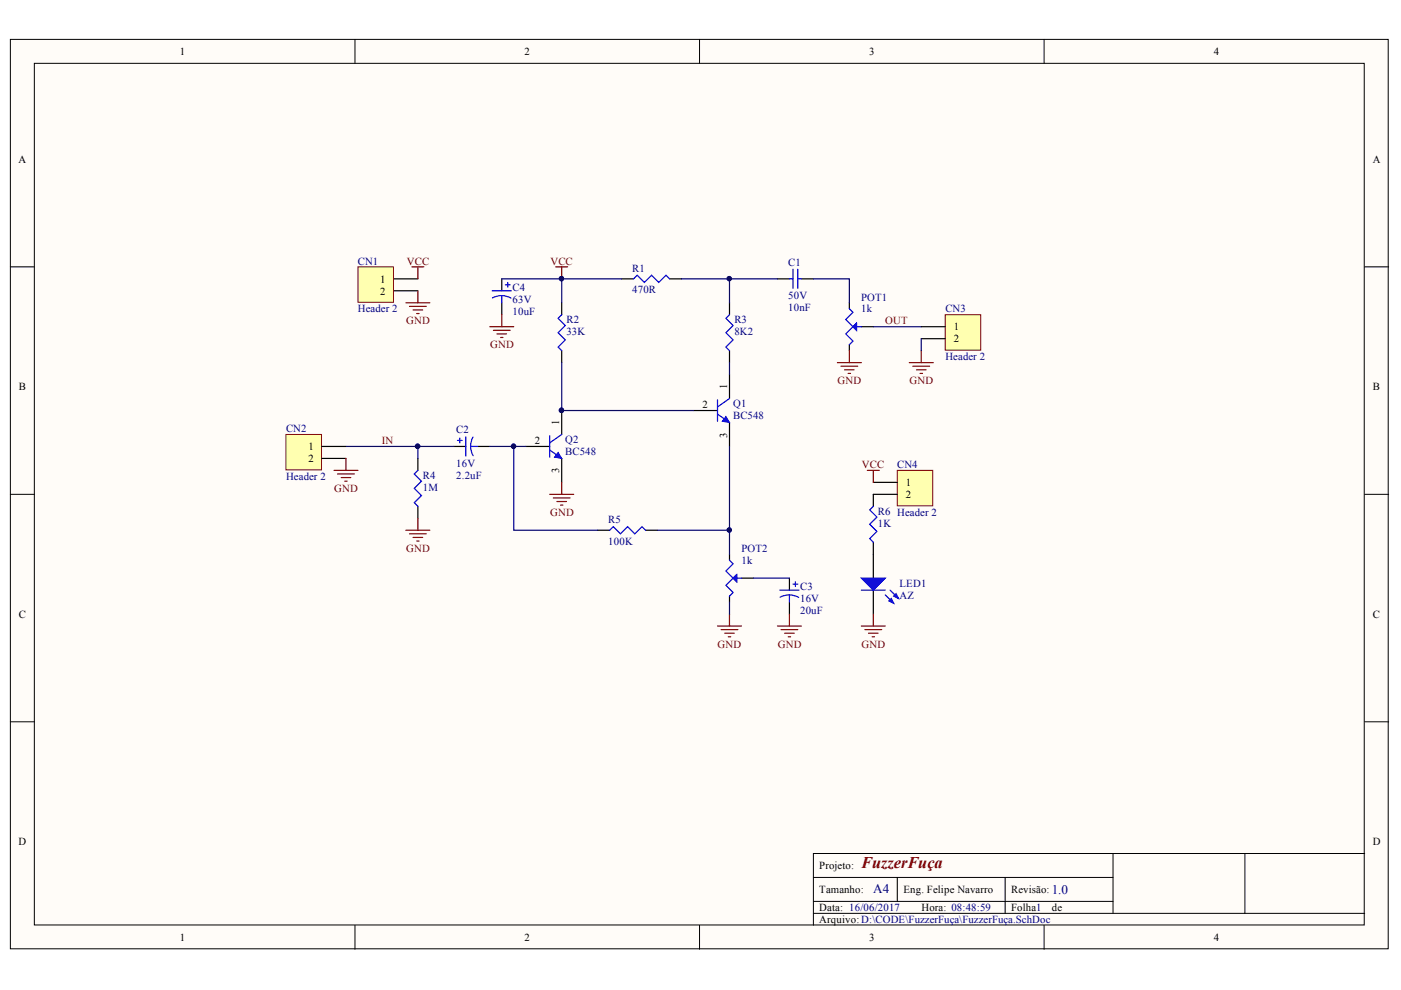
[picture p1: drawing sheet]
<svg xmlns="http://www.w3.org/2000/svg" width="297mm" height="210mm" viewBox="0 0 297 210" stroke-linecap="round" stroke-linejoin="round" font-family="sans-serif">
<defs><g id="words">
<text font-size="3.5" fill="#800000" x="182.6" y="184">FuzzerFuça</text>
<g font-size="2.8" fill="#000080">
<text x="185.1" y="189.3">A4</text>
<text x="223" y="189.5">1.0</text>
</g>
<g font-size="2.3">
<text x="38.1" y="11.7">1</text>
<text x="111.2" y="11.7">2</text>
<text x="184.3" y="11.7">3</text>
<text x="257.4" y="11.7">4</text>
<text x="3.9" y="34.5">A</text>
<text x="291.1" y="34.5">A</text>
<text x="80.6" y="59.9">1</text>
<text x="80.6" y="62.4">2</text>
<text x="202.2" y="70.1">1</text>
<text x="202.2" y="72.6">2</text>
<text x="4" y="82.7">B</text>
<text x="154.2" y="82.5" transform="rotate(-90 154.2 82.5)">1</text>
<text x="291.1" y="82.7">B</text>
<text x="148.9" y="86.5">2</text>
<text x="65.4" y="95.4">1</text>
<text x="113.4" y="94.1">2</text>
<text x="118.6" y="90.1" transform="rotate(-90 118.6 90.1)">1</text>
<text x="154.2" y="92.8" transform="rotate(-90 154.2 92.8)">3</text>
<text x="65.4" y="97.9">2</text>
<text x="118.6" y="100.4" transform="rotate(-90 118.6 100.4)">3</text>
<text x="192.1" y="103">1</text>
<text x="192.1" y="105.6">2</text>
<text x="4" y="131">C</text>
<text x="291.1" y="131">C</text>
<text x="3.9" y="179.2">D</text>
<text x="291.1" y="179.2">D</text>
<text x="173.7" y="184.3">Projeto:</text>
<text x="173.7" y="189.4">Tamanho:</text>
<text x="191.6" y="189.4">Eng. Felipe Navarro</text>
<text x="214.4" y="189.4">Revisão:</text>
<text x="173.7" y="193.2">Data: 16/06/2017</text>
<text x="173.7" y="195.7">Arquivo: D:\CODE\FuzzerFuça\FuzzerFuça.SchDoc</text>
<text x="195.4" y="193.2">Hora: 08:48:59</text>
<text x="214.4" y="193.2">Folha1</text>
<text x="223" y="193.2">de</text>
<text x="38.1" y="199.5">1</text>
<text x="111.2" y="199.5">2</text>
<text x="184.3" y="199.5">3</text>
<text x="257.4" y="199.5">4</text>
</g>
<g font-size="2.3" fill="#000080">
<text x="75.9" y="56.1">CN1</text>
<text x="134" y="57.6">R1</text>
<text x="167.1" y="56.4">C1</text>
<text x="108.7" y="64.2">63V</text>
<text x="108.7" y="61.7">C4</text>
<text x="134" y="62.2">470R</text>
<text x="167.1" y="63.5">50V</text>
<text x="167.1" y="66">10nF</text>
<text x="182.6" y="63.7">POT1</text>
<text x="75.9" y="66.2">Header 2</text>
<text x="108.7" y="66.8">10uF</text>
<text x="120.1" y="71.1">33K</text>
<text x="120.1" y="68.5">R2</text>
<text x="155.7" y="71.1">8K2</text>
<text x="155.7" y="68.5">R3</text>
<text x="182.6" y="66.2">1k</text>
<text x="200.4" y="66.2">CN3</text>
<text x="200.4" y="76.4">Header 2</text>
<text x="155.4" y="86.3">Q1</text>
<text x="155.4" y="88.8">BC548</text>
<text x="60.6" y="91.6">CN2</text>
<text x="96.8" y="91.8">C2</text>
<text x="119.8" y="93.9">Q2</text>
<text x="60.6" y="101.7">Header 2</text>
<text x="89.6" y="101.5">R4</text>
<text x="96.8" y="98.9">16V</text>
<text x="96.8" y="101.5">2.2uF</text>
<text x="119.8" y="96.4">BC548</text>
<text x="190.2" y="99.2">CN4</text>
<text x="89.6" y="104.1">1M</text>
<text x="129" y="110.9">R5</text>
<text x="186.1" y="111.7">1K</text>
<text x="186.1" y="109.2">R6 Header 2</text>
<text x="129" y="115.5">100K</text>
<text x="157.2" y="119.6">1k</text>
<text x="157.2" y="117">POT2</text>
<text x="169.7" y="125.1">C3</text>
<text x="190.7" y="124.4">LED1</text>
<text x="169.7" y="127.7">16V</text>
<text x="169.7" y="130.2">20uF</text>
<text x="190.7" y="126.9">AZ</text>
</g>
<g font-size="2.3" fill="#800000">
<text x="86.3" y="56.1">VCC</text>
<text x="116.7" y="56.1">VCC</text>
<text x="86.1" y="68.8">GND</text>
<text x="187.7" y="68.8">OUT</text>
<text x="103.9" y="73.9">GND</text>
<text x="177.6" y="81.5">GND</text>
<text x="192.8" y="81.5">GND</text>
<text x="80.9" y="94.1">IN</text>
<text x="182.8" y="99.2">VCC</text>
<text x="70.9" y="104.4">GND</text>
<text x="116.6" y="109.4">GND</text>
<text x="86.1" y="117">GND</text>
<text x="152.1" y="137.3">GND</text>
<text x="164.9" y="137.3">GND</text>
<text x="182.7" y="137.3">GND</text>
</g>
</g></defs>
<g fill="#fffcf8" stroke="#000" stroke-width=".21">
<path d="M2.2 8.4h292.1v192.8h-292.1z"/>
<path d="M7.3 13.4h281.9v182.7h-281.9z"/>
</g>
<g fill="none" stroke="#000" stroke-width=".21">
<path d="M75.3 8.4v5M148.3 8.4v5M221.4 8.4v5M2.2 56.6h5.1M289.3 56.6h5.1M2.2 104.8h5.1M289.3 104.8h5.1M2.2 153h5.1M289.3 153h5.1M75.3 196.2v5.1M148.3 196.2v5.1M172.5 186h63.5"/>
<path d="M172.5 193.7h116.8M172.5 191.1h63.5M190.2 186v5.1M213.1 186v7.7M221.4 196.2v5.1M236 181v12.7M263.9 181h-91.4v15.2M289.3 181h-25.4v12.7"/>
</g>
<path d="M88.6 97.2v2.5M111.5 94.7h5M119.1 87v5.1M119.1 97.2v5.1M88.6 107.3v2.6" fill="none" stroke="#000" stroke-width=".25"/>
<path d="M88.6 99.7l-.8 .8 1.6 1.5-1.6 1.5 1.6 1.6-1.6 1.5 .8 .7M116.5 95.4l2.6 1.8M116.5 92.4v4.5M119.1 92.1l-2.6 1.8" fill="none" stroke="#00f" stroke-width=".25"/>
<circle cx="119" cy="87" r=".46" fill="#000080" stroke="#000080" stroke-width=".21"/>
<path d="M118.3 95.9l.8 1.3-1.5-.3z" fill="#00f"/>
<path d="M118.3 95.9l.8 1.3-1.5-.3z" fill="none" stroke="#00f" stroke-width=".21"/>
<circle cx="119" cy="87" r=".46" fill="#000080" stroke="#000080" stroke-width=".21"/>
<path d="M131.8 59.1h2.5M142 59.1h2.5M119.1 64.2v2.5M119.1 74.3v2.6M154.7 64.2v2.5M154.7 74.3v2.6M154.7 79.4v5.1M147 87h5.1M154.7 89.6v5.1" fill="none" stroke="#000" stroke-width=".25"/>
<path d="M134.3 59.1l.8-.7 1.5 1.5 1.5-1.5 1.6 1.5 1.5-1.5 .8 .7M119.1 66.7l-.8 .8 1.6 1.5-1.6 1.5 1.6 1.6-1.6 1.5 .8 .7M154.7 66.7l-.8 .8 1.5 1.5-1.5 1.5 1.5 1.6-1.5 1.5 .8 .7M152.1 87.8l2.6 1.8M152.1 84.8v4.5M154.7 84.5l-2.6 1.8" fill="none" stroke="#00f" stroke-width=".25"/>
<path d="M153.9 88.3l.8 1.3-1.6-.3z" fill="#00f"/>
<path d="M153.9 88.3l.8 1.3-1.6-.3z" fill="none" stroke="#00f" stroke-width=".21"/>
<path d="M164.8 59.1h2.6M169.9 59.1h2.6M96.2 94.7h2.6M101.3 94.7h2.5M126.7 112.4h2.6M136.9 112.4h2.5M157.2 122.6h2.5" fill="none" stroke="#000" stroke-width=".25"/>
<path d="M167.4 59.1h.7M168.1 57.1v4M169.2 57.1v4M169.2 59.1h.7M97 93.4h1M97.5 92.9v1M98.8 92.6v4.1M99.8 94.7h1.5M99.8 94.7l.1 .8 .4 1.1M100.3 92.7l-.4 1.1-.1 .9M129.3 112.4l.7-.7 1.5 1.5 1.6-1.5 1.5 1.5 1.5-1.5 .8 .7M155.4 122.6h1.8" fill="none" stroke="#00f" stroke-width=".25"/>
<path d="M119.1 76.9v10.1h27.9M154.7 76.9v2.5M103.8 94.7h7.7M108.9 94.7v17.7h17.8M154.7 94.7v17.7h-15.3" fill="none" stroke="#000080" stroke-width=".25"/>
<g fill="#000080" stroke="#000080" stroke-width=".21">
<circle cx="119" cy="87" r=".46"/>
<circle cx="108.9" cy="94.6" r=".46"/>
<circle cx="154.6" cy="112.4" r=".46"/>
</g>
<path d="M116.5 104.8h5.1M117.3 105.6h3.6M118.1 106.3h2M118.8 107.1h.5M119.1 102.3v2.5" fill="none" stroke="#800000" stroke-width=".25"/>
<path d="M155.4 122.6l.8-.8v1.5z" fill="#00f"/>
<path d="M155.4 122.6l.8-.8v1.5z" fill="none" stroke="#00f" stroke-width=".21"/>
<path d="M180.8 69.3h1.8M154.7 118.8l.7 .7-1.5 1.6 1.5 1.5-1.5 1.5 1.5 1.5-.7 .8M155.4 122.6l.8-.8v1.5zM165.3 125.1h4.1M167.4 126.1l.8 .1 1.1 .5M167.4 126.1l-.9 .1-1.1 .4M167.4 126.1v1.6M168.1 123.8h1.1M168.6 123.3v1.1" fill="none" stroke="#00f" stroke-width=".25"/>
<path d="M182.6 69.3h2.6M154.7 117.5v1.3M154.7 126.4v1.3M167.4 122.6v2.5M167.4 127.7v2.5" fill="none" stroke="#000" stroke-width=".25"/>
<path d="M152.1 132.7h5.1M152.9 133.5h3.5M153.7 134.3h2M154.4 135h.5M154.7 130.2v2.5M164.8 132.7h5.1M165.6 133.5h3.6M166.4 134.3h2M167.1 135h.5M167.4 130.2v2.5" fill="none" stroke="#800000" stroke-width=".25"/>
<path d="M154.7 112.4v5.1M154.7 127.7v2.5M159.7 122.6h7.7" fill="none" stroke="#000080" stroke-width=".25"/>
<circle cx="154.6" cy="112.4" r=".46" fill="#000080" stroke="#000080" stroke-width=".21"/>
<path d="M180.8 69.3l.8-.8v1.5z" fill="#00f"/>
<path d="M180.8 69.3l.8-.8v1.5z" fill="none" stroke="#00f" stroke-width=".21"/>
<path d="M180.1 65.5l.7 .7-1.5 1.5 1.5 1.6-1.5 1.5 1.5 1.5-.7 .8M180.8 69.3l.8-.8v1.5z" fill="none" stroke="#00f" stroke-width=".25"/>
<path d="M180.1 64.2v1.3M180.1 73.1v1.2" fill="none" stroke="#000" stroke-width=".25"/>
<path d="M131.8 59.1h-12.7v5.1M144.5 59.1h20.3M154.7 59.1v5.1M172.5 59.1h7.6v5.1M96.2 94.7h-7.6v2.5" fill="none" stroke="#000080" stroke-width=".25"/>
<g fill="#000080" stroke="#000080" stroke-width=".21">
<circle cx="154.6" cy="59.1" r=".46"/>
<circle cx="119" cy="59.1" r=".46"/>
<circle cx="88.5" cy="94.6" r=".47"/>
</g>
<path d="M117.8 56.6h2.6M119.1 56.6v2.5M177.5 76.9h5.1M178.3 77.6h3.6M179.1 78.4h2M179.8 79.2h.5M180.1 74.3v2.6M86.1 112.4h5M86.8 113.2h3.6M87.6 113.9h2M88.3 114.7h.6M88.6 109.9v2.5" fill="none" stroke="#800000" stroke-width=".25"/>
<path d="M75.9 56.6h7.5v7.5h-7.5z" fill="#ffffb0" stroke="#800000" stroke-width=".21"/>
<path d="M83.5 59.1h5.1M106.4 59.1v2.6M83.5 61.7h5.1M106.4 64.2v2.5M185.2 104.8v2.5M185.2 115v7.6M185.2 125.1v5.1" fill="none" stroke="#000" stroke-width=".25"/>
<path d="M106.4 59.1h12.7M185.2 69.3h10.1M73.4 94.7h15.2" fill="none" stroke="#000080" stroke-width=".25"/>
<g fill="#000080" stroke="#000080" stroke-width=".21">
<circle cx="88.5" cy="94.6" r=".47"/>
<circle cx="119" cy="59.1" r=".46"/>
</g>
<path d="M107.7 59.9v1M104.4 61.7h4M106.4 62.7l1.2 .2 .7 .3M106.4 62.7l-1.2 .1-.8 .4M106.4 62.7v1.5M107.1 60.4h1.1M185.2 107.3l-.8 .8 1.5 1.5-1.5 1.6 1.5 1.5-1.5 1.5 .8 .8" fill="none" stroke="#00f" stroke-width=".25"/>
<path d="M87.3 56.6h2.6M88.6 56.6v2.5M86.1 64.2h5M86.8 65h3.6M87.6 65.7h2M88.3 66.5h.6M88.6 61.7v2.5M103.8 69.3h5.1M104.6 70h3.6M105.4 70.8h2M106.1 71.6h.5M106.4 66.7v2.6" fill="none" stroke="#800000" stroke-width=".25"/>
<path d="M182.6 122.6h5.1l-2.5 2.5z" fill="#00f"/>
<path d="M182.6 122.6h5.1l-2.5 2.5zM187.7 126.1l1.8 1.8M188.7 125.1l1.8 1.8" fill="none" stroke="#00f" stroke-width=".25"/>
<path d="M188.5 127.4l.5-.5 .5 1z" fill="#00f"/>
<path d="M188.5 127.4l.5-.5 .5 1z" fill="none" stroke="#00f" stroke-width=".25"/>
<path d="M189.5 126.4l.5-.5 .5 1z" fill="#00f"/>
<path d="M182.6 125.1h5.1M189.5 126.4l.5-.5 .5 1z" fill="none" stroke="#00f" stroke-width=".25"/>
<path d="M182.6 132.7h5.1M183.4 133.5h3.5M184.1 134.3h2.1M184.9 135h.5M185.2 130.2v2.5" fill="none" stroke="#800000" stroke-width=".25"/>
<path d="M190.2 99.7h7.6v7.5h-7.6z" fill="#ffffb0" stroke="#800000" stroke-width=".21"/>
<path d="M185.2 102.3h5M185.2 104.8h5" fill="none" stroke="#000" stroke-width=".25"/>
<path d="M183.9 99.7h2.5M185.2 99.7v2.6" fill="none" stroke="#800000" stroke-width=".25"/>
<path d="M60.6 92.1h7.6v7.5h-7.6z" fill="#ffffb0" stroke="#800000" stroke-width=".21"/>
<path d="M68.3 94.7h5.1M68.3 97.2h5.1" fill="none" stroke="#000" stroke-width=".25"/>
<path d="M70.8 99.7h5.1M73.4 97.2v2.5M71.6 100.5h3.5M72.3 101.3h2.1M73.1 102h.5" fill="none" stroke="#800000" stroke-width=".25"/>
<path d="M200.4 66.7h7.5v7.5h-7.5z" fill="#ffffb0" stroke="#800000" stroke-width=".21"/>
<path d="M195.3 69.3h5.1M195.3 71.8h5.1" fill="none" stroke="#000" stroke-width=".25"/>
<path d="M192.8 76.9h5.1M193.5 77.6h3.6M194.3 78.4h2M195.1 79.2h.5M195.3 74.3v2.6" fill="none" stroke="#800000" stroke-width=".25"/>
<path d="M195.3 71.8v2.5" fill="none" stroke="#000080" stroke-width=".25"/>
<use href="#words"/>
</svg>
